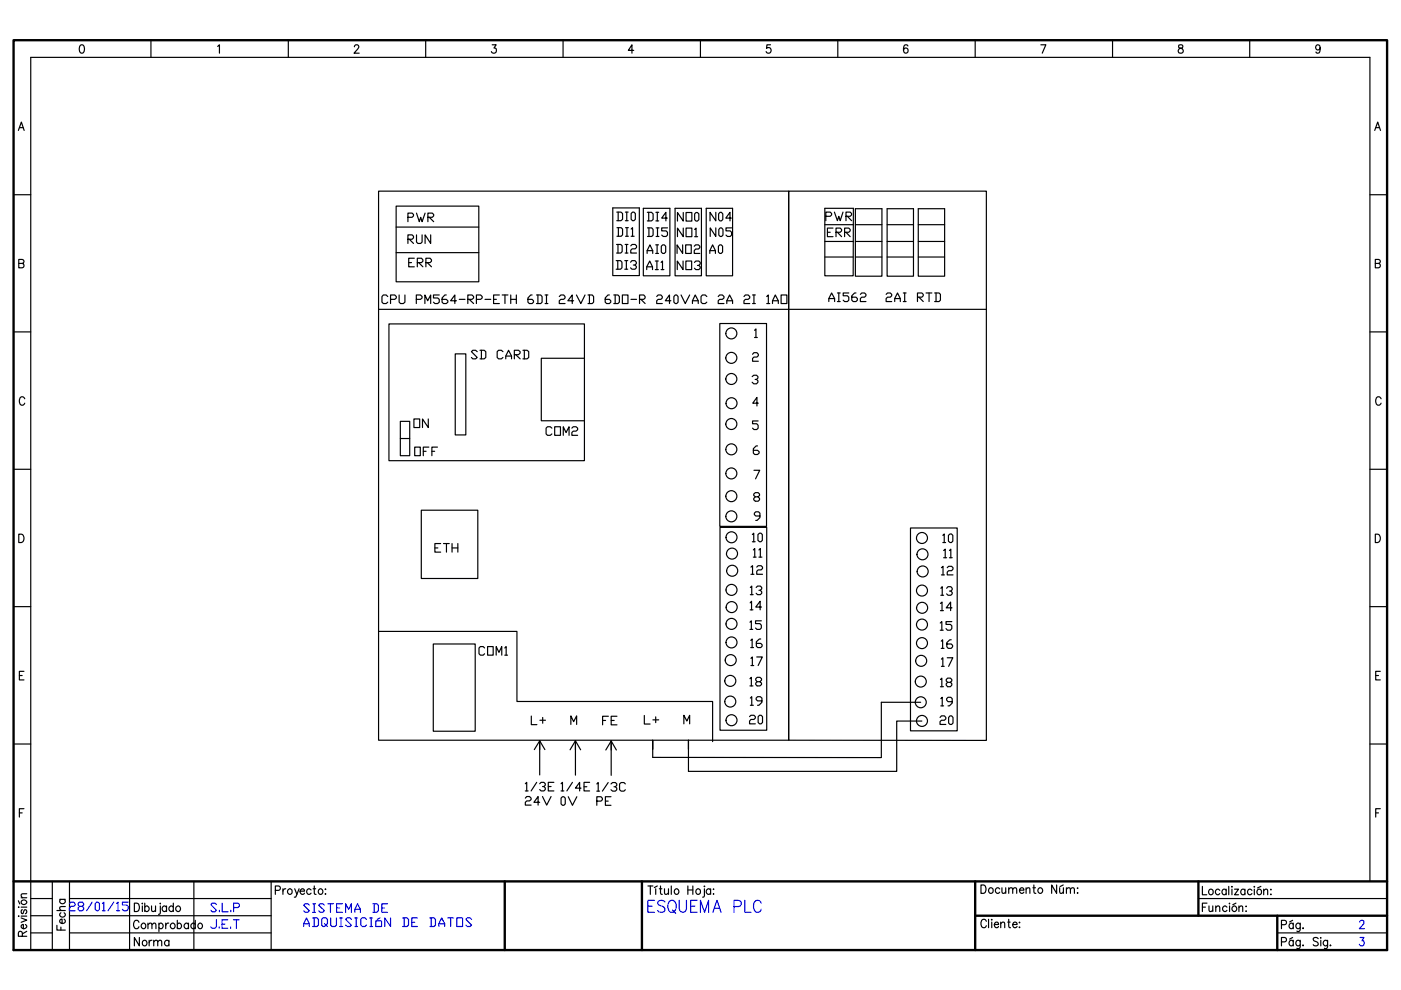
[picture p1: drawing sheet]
<svg xmlns="http://www.w3.org/2000/svg" width="297mm" height="210mm" viewBox="0 0 297 210" stroke-linecap="round" stroke-linejoin="round" font-family="sans-serif">
<!-- layer: Caddy_1 -->
<g fill="none" stroke="#00f" stroke-width=".25">
<path d="M137.4 192.1h.9M138.8 190.9h-1.4v2.5h1.4M141 191.2a.84 .84 0 0 0-.9-.3 .84 .84 0 0 0-.7 .6l.3 .4 .8 .3a.63 .63 0 0 1 .5 .7 .63 .63 0 0 1-.6 .5l-.7-.1-.3-.2M141.8 191.2a.87 .87 0 0 1 1-.3 .87 .87 0 0 1 .6 1 1.19 1.19 0 0 1-1.1 1.5 1.62 1.62 0 0 1-.5-2.2zM142.6 193l.7 .6M144 190.9v1.8a.76 .76 0 0 0 .8 .7 .76 .76 0 0 0 .7-.7v-1.8M146.4 192.1h.9M147.8 190.9h-1.4v2.5h1.4M148.5 193.4v-2.5l.9 2.5 .8-2.5v2.5M151.1 193.4l.9-2.5 .9 2.5M151.5 192.6h1M155.6 192.2h1a.66 .66 0 0 0 .6-.6 .66 .66 0 0 0-.6-.7h-1v2.5"/>
<path d="M157.9 190.9v2.5h1.3M161.4 191.5a.83 .83 0 0 0-1-.6 .83 .83 0 0 0-.6 1 1.14 1.14 0 0 0 1 1.5l.3-.1 .3-.5M288.3 195.6l.2-.4a.5 .5 0 0 1 .7 .2 .5 .5 0 0 1-.2 .7l-.8 .8h1.1M288.4 198.8h.8l-.4 .6a.55 .55 0 0 1 .4 .9 .55 .55 0 0 1-1-.1"/>
</g>
<g fill="none" stroke="#000" stroke-width=".25">
<path d="M17.1 9.6l.3-.1a1.07 1.07 0 0 1 0 1.8h-.1a1.17 1.17 0 0 1-.2-1.7zM32 8.5v3.7M46.1 9.8l.4-.3v1.8M61.1 8.5v3.7M75.1 9.9l.3-.4 .6 .2a.55 .55 0 0 1-.2 .7l-.7 .9h1.1M90.3 8.5v3.7M104.4 9.5h.8l-.5 .7a.56 .56 0 0 1 .5 .9 .56 .56 0 0 1-1-.2M119.4 8.5v3.7M134.4 10.7h-1.2l.8-1.2v1.8M148.5 8.5v3.7M163.4 9.5h-.8l-.1 .8a.57 .57 0 0 1 .9 0 .57 .57 0 0 1-.1 .8 .57 .57 0 0 1-.9-.2M177.6 8.5v3.7"/>
<path d="M192.5 9.8a.47 .47 0 0 0-.7-.2l-.2 .2a1.07 1.07 0 0 0 .4 1.5 .52 .52 0 0 0 .6-.5 .52 .52 0 0 0-.5-.6 .52 .52 0 0 0-.5 .5M206.8 8.5v3.7M220.7 9.5h1l-.7 1.8M235.9 8.5v3.7M249.9 9.6v.5l.2 .1a.57 .57 0 0 1 .8 .5 .57 .57 0 0 1-.7 .6 .52 .52 0 0 1-.4-.6 .52 .52 0 0 1 .4-.4l.5-.2 .1-.3a.57 .57 0 0 0-.9-.2zM265 8.5v3.7M279.9 10.1a.49 .49 0 0 1-.7 .4 .49 .49 0 0 1-.2-.8 .49 .49 0 0 1 .8 .1l.1 .3a.86 .86 0 0 1-.6 1.2l-.3-.3M3.9 27.7l.6-1.8 .6 1.8M4.1 27.1h.8M291.5 27.7l.6-1.8 .6 1.8M291.7 27.1h.8M2.9 41.3h3.6"/>
<path d="M4 55h.7l.3 .2 .1 .3-.4 .4a.47 .47 0 0 1 .4 .4 .47 .47 0 0 1-.4 .5h-.7zM4 55.9h.7M290.4 41.3h3.7M291.6 55h.7l.3 .2 .1 .3-.4 .4a.47 .47 0 0 1 .4 .4 .47 .47 0 0 1-.4 .5h-.7zM291.6 55.9h.7M2.9 70.4h3.6M290.4 70.4h3.7M2.9 99.5h3.6M5.2 84.6a.57 .57 0 0 0-.8-.4 1.14 1.14 0 0 0 .1 1.7 .61 .61 0 0 0 .7-.4M290.4 99.5h3.7M292.8 84.6a.57 .57 0 0 0-.8-.4 1.14 1.14 0 0 0 .1 1.7 .61 .61 0 0 0 .7-.4M4 113.3a.91 .91 0 0 1 1.1 .8 .91 .91 0 0 1-1.1 .9z"/>
<path d="M291.6 113.3a.91 .91 0 0 1 1.1 .8 .91 .91 0 0 1-1.1 .9zM2.9 128.6h3.6M290.4 128.6h3.7M2.9 157.7h3.6M4.1 143.2h.6M5.1 142.3h-1v1.9h1M290.4 157.7h3.7M291.7 143.2h.6M292.7 142.3h-1v1.9h1M4.1 172.4h.6M5.1 171.5h-1v1.7M291.7 172.4h.6"/>
<path d="M292.7 171.5h-1v1.7M2.9 186.9h3.6M3.9 194.2h.1zM3.9 192.3h.1zM3.9 191l.3 .7M4.5 194.6l1.2 .5-1.2 .5M4.5 192.3h1.2M4.5 194.2h1.2M4.5 190.3h1.2M4.6 191a.59 .59 0 0 1 .9-.2 .59 .59 0 0 1 0 1 .59 .59 0 0 1-.9-.2zM4.7 198.5v-.9l-.3-.1h-.4l-.1 1h1.8M4.7 192.9a.47 .47 0 0 0-.2 .4 .47 .47 0 0 0 .2 .4l.2-.1 .3-.7h.3a.49 .49 0 0 1-.1 .8"/>
<path d="M5.4 196a.54 .54 0 0 1 0 .9 .54 .54 0 0 1-.8-.2v-.6l.4-.1v.9M5.7 189.5l-1.1 .1-.1 .4 .3 .3M5.7 197.5l-1 .5M6.5 197.8h4.6M6.5 190.5h4.6M6.5 194.2h4.6M11.1 186.9v14.5M12.1 196.2v1h1.7M12.1 193.1h1.7M12.7 190.7h1.1M12.9 193.5a.53 .53 0 0 0 0 .8 .53 .53 0 0 0 .7 0 .53 .53 0 0 0 0-.8M12.9 190.7a.53 .53 0 0 0 0 .8 .53 .53 0 0 0 .7 0 .53 .53 0 0 0 0-.8"/>
<path d="M12.9 196.6v.6M13.6 194.9a.53 .53 0 0 1 .1 .7 .53 .53 0 0 1-.8 .1 .53 .53 0 0 1-.1-.7l.4-.1v.9M13.8 192.2l-1.1 .1v.4l.3 .4M14.7 197.8h42.8M14.7 190.5h42.8M14.7 186.9v14.5M14.7 194.2h42.8M27.5 186.9v14.5M28.5 191.5a.9 .9 0 0 1 1.1 .9 .9 .9 0 0 1-1.1 .9zM29.5 195.6a.59 .59 0 0 0-.8-.5 .59 .59 0 0 0-.4 .7v.4a.59 .59 0 0 0 .5 .7 .59 .59 0 0 0 .7-.4M29.5 198.8v1.7l-1-1.7v1.7M30 196a.51 .51 0 0 1 .8-.1 .51 .51 0 0 1 0 .8 .51 .51 0 0 1-.8 0z"/>
<path d="M30.1 191.6h.1zM30.2 192.1v1.2M30.2 199.6a.53 .53 0 0 1 .8 0 .53 .53 0 0 1 0 .7 .53 .53 0 0 1-.8 0zM30.7 192.3a.53 .53 0 0 1 .8 0 .53 .53 0 0 1 0 .8 .53 .53 0 0 1-.8-.1M30.7 191.5v1.8M31.4 196.1l.3-.4 .5 .1v1.1M31.4 195.7v1.2M31.6 199.4v1.1M32.1 192.1v.9a.38 .38 0 0 0 .7 .2l.2-.2M32.2 199.4a.5 .5 0 0 0-.6 .5M32.2 196.1l.4-.4h.3l.2 .4v.8M32.6 199.7l.4-.3h.4v1.1"/>
<path d="M32.6 199.4v1.1M33 192.1v1.2M33.4 199.7l.4-.3h.4l.1 1.1M33.7 196a.56 .56 0 0 1 .9 .2 .56 .56 0 0 1-.6 .7l-.3-.2M33.7 195.7v1.8M33.9 191.6h.1zM34 192.1v1.5l-.1 .2-.3 .1M35.1 195.7v1.2M35.3 192.3a.53 .53 0 0 0-.8 0 .53 .53 0 0 0 0 .8 .53 .53 0 0 0 .8-.1M35.3 192.1v1.2M35.8 195.7a.58 .58 0 0 0-.7 .5M35.8 199.6a.53 .53 0 0 0-.8 0 .53 .53 0 0 0 0 .7 .53 .53 0 0 0 .8 0"/>
<path d="M35.8 199.4v1.1M36.7 192.3a.53 .53 0 0 0-.7 0 .53 .53 0 0 0 0 .8 .53 .53 0 0 0 .7-.1M36.7 191.5v1.8M37.6 196a.56 .56 0 0 1 .9 .2 .56 .56 0 0 1-.6 .7l-.3-.2M37.6 195.1v1.8M40 196a.53 .53 0 0 0-.8-.1 .53 .53 0 0 0 0 .8 .53 .53 0 0 0 .8 0M40 195.7v1.2M41.1 186.9v14.5M41.4 196a.53 .53 0 0 0-.8-.1 .53 .53 0 0 0 0 .8 .53 .53 0 0 0 .8 0M41.4 195.1v1.8M42 196a.51 .51 0 0 1 .8-.1 .51 .51 0 0 1 0 .8 .51 .51 0 0 1-.8 0zM57.5 186.9v14.5"/>
<path d="M58.4 188.8h.7a.47 .47 0 0 0 .4-.5 .47 .47 0 0 0-.4-.5h-.7v1.8M60 188.4v1.2M60.6 188.4l-.4 .2-.2 .3M61 188.7a.51 .51 0 0 1 .8 0 .51 .51 0 0 1 0 .7 .51 .51 0 0 1-.8 0zM62.5 188.4l.4 1.2M63.4 188.4l-.7 1.7-.3 .1M63.6 188.9h1a.47 .47 0 0 0-.5-.5 .47 .47 0 0 0-.5 .5l.1 .5a.47 .47 0 0 0 .4 .2 .47 .47 0 0 0 .5-.2M66 188.7a.53 .53 0 0 0-.8-.1 .53 .53 0 0 0 0 .8 .53 .53 0 0 0 .8 0M66.4 188.4h.5M66.6 187.8l.1 1.7 .3 .1M67.6 188.7a.51 .51 0 0 1 .7 0 .51 .51 0 0 1 0 .7 .51 .51 0 0 1-.7 0zM68.9 189.5h.2z"/>
<path d="M69 188.4v.2zM137.4 187.8h1M137.9 187.8v1.8M139 188.4v1.2M139.4 187.8l-.7 .4M139.8 188.4h.5M140 187.8v1.5l.1 .2 .3 .1M140.9 188.4l.1 1.1 .3 .1 .4-.3M141.7 188.4v1.2M142.3 187.8v1.8M143 188.7a.51 .51 0 0 1 .8 0 .51 .51 0 0 1 0 .7 .51 .51 0 0 1-.8 0zM145.8 187.8v1.8"/>
<path d="M145.8 188.7h1.1M146.9 187.8v1.8M147.6 188.7a.51 .51 0 0 1 .8 0 .51 .51 0 0 1 0 .7 .51 .51 0 0 1-.8 0zM149.3 187.9h.1zM149.4 188.4v1.5l-.1 .2-.3 .1M150.7 188.7a.53 .53 0 0 0-.8-.1 .53 .53 0 0 0 0 .8 .53 .53 0 0 0 .8 0M150.7 188.4v1.2M151.2 189.5h.1zM151.3 188.4v.2zM208 187.6a.91 .91 0 0 1 1.1 .9 .91 .91 0 0 1-1.1 .9zM209.1 195.3a.59 .59 0 0 0-.7-.4 .59 .59 0 0 0-.4 .7v.4a.59 .59 0 0 0 .4 .7 .59 .59 0 0 0 .7-.4M209.6 194.9v1.8"/>
<path d="M209.8 188.3a.55 .55 0 0 1 .8 .5 .55 .55 0 0 1-.8 .5l-.2-.4zM210.2 195h.2zM210.3 195.5v1.2M210.8 196h.9l-.1-.3a.51 .51 0 0 0-.7 .1 .51 .51 0 0 0 .1 .7 .51 .51 0 0 0 .7-.1M212 188.5a.53 .53 0 0 0-.8-.1 .53 .53 0 0 0 0 .8 .53 .53 0 0 0 .8 0M212.2 195.8l.4-.3 .3 .1 .1 1.1M212.2 195.5v1.2M212.4 188.2l.1 1.1 .4 .1 .3-.3M213.2 188.2v1.2M213.7 195.5h.5M213.9 188.6l.3-.4 .4 .1 .1 1.1M213.9 194.9v1.5l.1 .2 .2 .1"/>
<path d="M213.9 188.2v1.2M214.7 188.6l.4-.4 .4 .1 .1 1.1M214.7 196h.9a.47 .47 0 0 0-.4-.5 .47 .47 0 0 0-.5 .5v.2a.49 .49 0 0 0 .4 .5 .49 .49 0 0 0 .5-.3M216.1 196.6h.1zM216.1 195.6h.1zM216.2 188.7h.9a.47 .47 0 0 0-.5-.5 .47 .47 0 0 0-.4 .5v.2a.49 .49 0 0 0 .3 .5 .49 .49 0 0 0 .6-.2M217.6 188.6l.3-.4 .4 .1 .1 1.1M217.6 188.2v1.2M219 188.2h.5M219.2 187.6v1.5l.1 .2 .3 .1M220.1 188.5a.53 .53 0 0 1 .8-.1 .53 .53 0 0 1 0 .8 .53 .53 0 0 1-.8 0zM224 187.6v1.8l-1-1.8v1.8"/>
<path d="M224.7 188.2v1.1l.4 .1 .4-.3M225.4 187.6l-.7 .4M225.5 188.2v1.2M226.1 188.6l.4-.4 .4 .1v1.1M226.1 188.2v1.2M226.9 188.6l.4-.4 .4 .1 .1 1.1M228.4 189.3h.2zM228.4 188.3h.2zM254.1 190.5h40M254.9 187.9v1.8h1M254.9 192.3h.7M255.9 191.5h-1v1.8"/>
<path d="M256.3 192.1l.1 1.1 .4 .1 .3-.3M256.5 188.6a.55 .55 0 0 1 .7 .5 .55 .55 0 0 1-.7 .5l-.3-.4zM257.1 192.1v1.2M257.8 192.4l.3-.3 .4 .1 .1 1.1M257.8 192.1v1.2M258.6 188.8a.53 .53 0 0 0-.8-.1 .53 .53 0 0 0 0 .8 .53 .53 0 0 0 .8 0M260 188.8a.56 .56 0 0 0-1 .2 .56 .56 0 0 0 .7 .7l.3-.2M260 188.5v1.2M260.1 192.3a.53 .53 0 0 0-.7 0 .53 .53 0 0 0 0 .8 .53 .53 0 0 0 .7-.1M260.5 187.9v1.8M260.6 191.6h.1zM260.7 192.1v1.2"/>
<path d="M261.1 188h.2zM261.2 188.5v1.2M261.7 188.5h.9l-.9 1.2h.9M262 191.5l-.6 .3M262.7 192.4l.4-.3 .3 .1 .1 1.1M262.7 192.1v1.2M263.9 188.8a.56 .56 0 0 0-.9 .2 .56 .56 0 0 0 .7 .7l.2-.2M263.9 188.5v1.2M264.1 193.2h.1zM264.2 192.1v.1zM265.4 188.8a.53 .53 0 0 0-.7-.1 .53 .53 0 0 0 0 .8 .53 .53 0 0 0 .7 0M265.9 188h.1z"/>
<path d="M265.9 188.5v1.2M266.7 188.6a.55 .55 0 0 1 .8 .5 .55 .55 0 0 1-.8 .5l-.2-.4zM267.3 187.9l-.7 .4M267.9 188.9l.4-.4 .4 .1 .1 1.1M267.9 188.5v1.2M269.4 189.6h.1zM269.4 188.6h.1zM270.8 197.8h23.3M271.7 196.1h.7a.47 .47 0 0 0 .4-.5 .47 .47 0 0 0-.4-.5h-.7v1.8M271.7 199.7h.7a.47 .47 0 0 0 .4-.5 .47 .47 0 0 0-.4-.4h-.7v1.7M274.1 195.1l-.7 .4M274.1 198.8l-.7 .3"/>
<path d="M274.2 196a.56 .56 0 0 0-.9 .2 .56 .56 0 0 0 .6 .7l.3-.2M274.2 199.6a.56 .56 0 0 0-.9 .2 .56 .56 0 0 0 .6 .7l.3-.2M274.2 195.7v1.2M274.2 199.4v1.1M275.7 196a.53 .53 0 0 0-.8-.1 .53 .53 0 0 0 0 .8 .53 .53 0 0 0 .8 0M275.7 195.7l-.1 1.6-.2 .2-.4-.1M275.7 199.6a.53 .53 0 0 0-.8 0 .53 .53 0 0 0 0 .7 .53 .53 0 0 0 .8 0M275.7 199.4l-.1 1.6-.2 .1h-.4M276.2 196.8h.2zM279.5 199a.58 .58 0 0 0-.6-.3 .58 .58 0 0 0-.5 .5l.2 .2 .7 .4a.42 .42 0 0 1 .2 .4 .42 .42 0 0 1-.4 .3h-.5l-.2-.2M280 198.9h.1zM280 199.4v1.1"/>
<path d="M281.5 199.6a.53 .53 0 0 0-.8 0 .53 .53 0 0 0 0 .7 .53 .53 0 0 0 .8 0M281.5 199.4l-.1 1.6-.2 .1h-.4M290.4 186.9v-174.7h-283.9v189.2M276.3 200.4v.1zM282.1 200.4v.1z"/>
<circle cx="36.6" cy="196.4" r=".56"/>
<circle cx="37.7" cy="192.7" r=".55"/>
<circle cx="261.7" cy="192.7" r=".56"/>
</g>
<path d="M2.9 8.5h291.2v192.9h-291.2zM2.9 186.9h291.2M107 186.9v14.5M136.1 186.9v14.5M206.8 186.9v14.5M206.8 194.2h87.3M254.1 186.9v7.3M270.8 194.2v7.2" fill="none" stroke="#000" stroke-width=".5"/>
<!-- layer: 0 -->
<g fill="none" stroke="#00f" stroke-width=".25">
<path d="M14.7 191.6l.3-.3h.6l.3 .3v.3l-.3 .3h-.6l-.3 .3v.6h1.2M16.8 192.2l-.2 .3v.3l.2 .3h.6l.3-.3v-.3l-.3-.3h-.6l-.2-.3v-.3l.2-.3h.6l.3 .3v.3l-.3 .3M19.6 191.3l-1.2 1.8M20.2 191.6l.3-.3h.3l.3 .3v1.2l-.3 .3h-.3l-.3-.3zM21.7 191.6l.3-.3v1.8M21.7 193.1h.6M24.1 191.3l-1.2 1.8M24.7 191.6l.3-.3v1.8M24.7 193.1h.7M27.2 191.3h-1.2v.6h.8l.4 .3v.6l-.4 .3h-.6l-.2-.3M45.9 191.8l-.3-.3h-.6l-.3 .3 1.2 1.2-.3 .3h-.6l-.3-.3M45.9 195v1.5l-.3 .3h-.6l-.3-.3"/>
<path d="M46.5 196.5v.3M46.5 193v.3M47.1 195.9h.6M47.1 191.5v1.8h1.2M48.3 195h-1.2v1.8h1.2M48.9 196.5v.3M48.9 193v.3M49.5 195h1.2M49.5 192.4h1l.3-.3v-.3l-.3-.3h-1v1.8M50.1 195v1.8M64.4 196.4v-.6l.6-1.2 .6 1.2v.6M64.4 195.8h1.2"/>
<path d="M65.6 191.9l-.3-.3h-.6l-.3 .3 1.2 1.2-.3 .3h-.6l-.3-.3M66.3 194.6h.9l.3 .3v1.2l-.3 .3h-.9M66.3 193.4h.6M66.3 191.6h.6M66.6 191.6v1.8M66.6 194.6v1.8M68.2 194.9l.3-.3h.6l.3 .3v.9l-.6 .6h-.3l-.3-.3zM68.8 191.9l-.3-.3h-.6l-.3 .3 1.2 1.2-.3 .3h-.6l-.3-.3M68.8 195.8l.6 .6M69.5 191.6h1.2M70.1 191.6v1.8M70.1 194.6v1.5l.3 .3h.6l.3-.3v-1.5"/>
<path d="M71.4 192.5h.6M72 196.4h.6M72 194.6h.6M72.3 194.6v1.8M72.6 191.6h-1.2v1.8h1.2M73.3 193.4v-1.8l.6 1.2 .6-1.2v1.8M74.5 194.9l-.3-.3h-.6l-.3 .3 1.2 1.2-.3 .3h-.6l-.3-.3M75.2 193.4v-.6l.6-1.2 .6 1.2v.6M75.2 192.8h1.2M75.2 196.4h.6M75.2 194.6h.6M75.5 194.6v1.8"/>
<path d="M77.7 194.9l-.3-.3h-.6l-.3 .3v1.2l.3 .3h.6l.3-.3M78.4 196.4h.6M78.4 194.6h.6M78.7 194.6v1.8M79 191.6h.9l.3 .3v1.2l-.3 .3h-.9M79.3 191.6v1.8M79.7 195.3h1.2v1.1h-1.2zM80.6 194.6l-.6 .3M80.9 192.5h.6M82.2 191.6h-1.3v1.8h1.3M82.8 194.6v1.8l-1.2-1.8v1.8M85.4 194.6h.9l.3 .3v1.2l-.3 .3h-.9"/>
<path d="M85.7 194.6v1.8M87.3 195.6h.6M88.5 194.6h-1.2v1.8h1.2M91.1 194.6h.9l.3 .3v1.2l-.3 .3h-.9M91.4 194.6v1.8M93 196.4v-.6l.6-1.2 .7 1.2v.6M93 195.8h1.3M95 194.6h1.2M95.5 194.6v1.8M96.9 194.6h1.2v1.8h-1.2zM100 194.9l-.3-.3h-.6l-.3 .3 1.2 1.2-.3 .3h-.6l-.3-.3"/>
</g>
<g fill="none" stroke="#000" stroke-width=".25">
<path d="M80.3 40.5h86.9v116.4h-86.9zM84 43.7h17.5v16h-17.5zM84 48.1h17.5M84 53.6h17.5M86.5 46.1h.9l.3-.3v-.3l-.3-.3h-.9v1.8M86.5 50.7h.9l.3-.3v-.3l-.3-.3h-.9v1.8M86.7 55.7h.5M86.8 50.7l.9 .9M87.8 54.8h-1.1v1.8h1.1M88.3 45.2l.6 1.8 .3-.9 .3 .9 .6-1.8M88.3 49.8v1.5l.3 .3h.6l.3-.3v-1.5M88.5 55.7h.9l.3-.3v-.3l-.3-.3h-.9v1.8"/>
<path d="M88.8 55.7l.9 .9M90.3 55.7h.9l.3-.3v-.3l-.3-.3h-.9v1.8M90.6 55.7l.9 .9M90.7 46.1h1l.2-.3v-.3l-.2-.3h-1v1.8M91 46.1l.9 .9M91.3 49.8v1.8l-1.2-1.8v1.8M129.9 44.1h5.7v14.3h-5.7zM130.6 55.3h1l.3 .3v1.2l-.3 .3h-1M130.7 51.8h.9l.3 .3v1.3l-.3 .3h-.9M130.8 45h.9l.3 .3v1.2l-.3 .3h-.9M130.8 48.3h.9l.3 .3v1.2l-.3 .3h-.9M131 55.3v1.8"/>
<path d="M131 51.8v1.9M131.1 45v1.8M131.1 48.3v1.8M132.5 57.1h.6M132.5 55.3h.6M132.5 53.7h.6M132.5 51.8h.6M132.6 46.8h.6M132.6 45h.6M132.6 50.1h.6M132.6 48.3h.6M132.8 55.3v1.8"/>
<path d="M132.8 51.8v1.9M132.9 45v1.8M132.9 48.3v1.8M133.7 55.6l.3-.3h.6l.3 .3v.3l-.3 .3M133.7 52.1l.3-.3h.7l.3 .3v.4l-.3 .3h-.7l-.3 .3v.6h1.3M133.8 45.3l.3-.3h.3l.3 .3v1.2l-.3 .3h-.3l-.3-.3zM133.8 48.6l.3-.3v1.8M133.8 50.1h.7M134.3 56.2h.3l.3 .3v.3l-.3 .3h-.6l-.3-.3M136.4 44.2h5.6v14.3h-5.6zM137.1 57.2v-.6l.7-1.3 .5 1.3v.6M137.1 56.6h1.2"/>
<path d="M137.2 53.7v-.6l.6-1.2 .6 1.2v.6M137.2 53.1h1.2M137.2 45h.9l.4 .4v1.1l-.4 .3h-.9M137.3 48.3h.9l.3 .4v1.1l-.3 .3h-.9M137.5 45v1.8M137.6 48.3v1.8M138.9 57.2h.7M138.9 55.3h.7M139 53.7h.6M139 51.9h.6M139.1 46.8h.6M139.1 45h.6"/>
<path d="M139.1 50.1h.6M139.1 48.3h.6M139.3 55.3v1.9M139.3 51.9v1.8M139.4 45v1.8M139.4 48.3v1.8M140.2 55.6l.3-.3v1.9M140.2 57.2h.6M140.2 52.2l.3-.3h.3l.3 .3v1.2l-.3 .3h-.3l-.3-.3zM141.5 46.2h-1.2l.9-1.2v1.8M141.5 48.3h-1.2v.7h.9l.3 .2v.6l-.3 .3h-.6l-.3-.3M143.1 44.2h5.6v14.3h-5.6z"/>
<path d="M144.7 51.9v1.8l-1.1-1.8v1.8M144.8 55.3v1.9l-1.2-1.9v1.9M144.9 45.1v1.8l-1.3-1.8v1.8M144.9 48.4v1.8l-1.3-1.8v1.8M145.4 51.9h1.2v1.8h-1.2zM145.4 55.3h1.2v1.9h-1.2zM145.5 45.1h1.2v1.8h-1.2zM145.5 48.4h1.2v1.8h-1.2zM147.2 52.2l.3-.3h.6l.3 .3v.3l-.3 .3h-.6l-.3 .3v.6h1.2M147.2 55.6l.3-.3h.7l.3 .3v.3l-.3 .4M147.3 48.7l.3-.3v1.8M147.3 50.2h.6"/>
<path d="M147.6 45.1h.3l.3 .3v1.2l-.3 .3h-.3l-.3-.3v-1.2zM147.9 56.3h.3l.3 .3v.3l-.3 .3h-.7l-.3-.3M149.7 44.2h5.6v14.3h-5.6zM150.5 53.7v-.6l.6-1.2 .6 1.2v.6M150.5 53.1h1.2M151.8 45v1.8l-1.3-1.8v1.8M151.8 48.3v1.8l-1.2-1.8v1.8M152.3 52.2l.3-.3h.3l.3 .3v1.2l-.3 .3h-.3l-.3-.3zM152.7 45h.3l.2 .4v1.1l-.2 .3h-.3l-.3-.3v-1.1zM152.7 48.3h.3l.3 .4v1.1l-.3 .3h-.3l-.3-.3v-1.1zM155.1 46.2h-1.2l.9-1.2v1.8M155.1 48.3h-1.2v.7h.9l.3 .2v.6l-.3 .3h-.6l-.3-.3"/>
<path d="M167.2 40.5h41.9v116.5l-41.9-.1zM174.9 44.2h6v14.3h-6zM174.9 47.6h6M174.9 51.2h6M174.9 54.5h6M175.1 45.9h.9l.3-.3v-.3l-.3-.3h-.9v1.8M175.4 49.2h.6M176.6 48.4h-1.2v1.8h1.2M176.9 45l.6 1.8 .3-.9 .3 .9 .6-1.8M177.2 49.2h.9l.3-.2v-.3l-.3-.3h-.9v1.8M177.5 49.2l.9 1M179.1 49.2h.9l.3-.2v-.3l-.3-.3h-.9v1.8"/>
<path d="M179.4 45.9h.9l.3-.3v-.3l-.3-.3h-.9v1.8M179.4 49.2l.9 1M179.7 45.9l.9 .9M181.4 44.3h5.6v14.3h-5.6zM181.4 47.6h5.6M181.4 51.2h5.6M181.4 54.5h5.6M188.1 44.3h5.6v14.3h-5.6zM188.1 47.6h5.6M188.1 51.2h5.6M188.1 54.5h5.6M194.7 44.3h5.6v14.3h-5.6z"/>
<path d="M194.7 47.6h5.6M194.7 51.2h5.6M194.7 54.5h5.6M80.3 65.6h128.8M82.2 62.9l-.3-.4h-.6l-.3 .4v1.2l.3 .3h.6l.3-.3M82.5 68.7h41.4v29h-41.4zM82.8 63.5h.9l.3-.3v-.3l-.3-.4h-.9v1.9M84.6 62.5v1.6l.3 .3h.6l.4-.3v-1.6M88.3 63.5h.9l.3-.3v-.3l-.3-.4h-.9v1.9M90.1 64.4v-1.9l.6 1.3 .6-1.3v1.9M93.1 62.5h-1.2v.7h.9l.3 .3v.6l-.3 .3h-.6l-.3-.3M94.6 62.5h-.3l-.6 .7v.9l.3 .3h.6l.4-.3v-.3l-.4-.3h-.9"/>
<path d="M96.5 75h2.3v17.2h-2.3zM96.8 63.8h-1.3l.9-1.3v1.9M97.4 63.5h1.2M99.2 63.5h.9l.3-.3v-.3l-.3-.4h-.9v1.9M99.5 63.5l.9 .9M101 63.5h.9l.3-.3v-.3l-.3-.4h-.9v1.9M101.2 74.6l-.4-.3h-.6l-.3 .3 1.3 1.2-.4 .3h-.6l-.3-.3M101.8 74.3h.9l.3 .3v1.2l-.3 .3h-.9M102.1 74.3v1.8M102.8 63.5h1.3M104.6 63.5h.6M105.9 62.5h-1.3v1.9h1.3"/>
<path d="M106.5 62.5h1.2M106.6 74.6l-.3-.3h-.6l-.3 .3v1.2l.3 .3h.6l.3-.3M107.1 62.5v1.9M107.2 76.1v-.6l.6-1.2 .7 1.2v.6M107.2 75.5h1.3M108.3 63.5h1.2M108.3 62.5v1.9M109.1 75.2h.8l.4-.3v-.3l-.4-.3h-.8v1.8M109.3 75.2l1 .9M109.5 62.5v1.9M110.9 74.3h.9l.3 .3v1.2l-.3 .3h-.9M111.2 74.3v1.8"/>
<path d="M112.8 62.5h-.3l-.6 .7v.9l.3 .3h.6l.3-.3v-.3l-.3-.3h-.9M113.7 62.5h.9l.3 .4v1.2l-.3 .3h-.9M114 62.5v1.9M115.6 62.5h.6M115.6 64.4h.6M115.9 62.5v1.9M118.6 62.9l.3-.4h.6l.3 .4v.3l-.3 .3h-.6l-.3 .3v.6h1.2M121.6 63.8h-1.2l.9-1.3v1.9M122.2 62.5l.9 1.9 .9-1.9M123.9 76h-9.1v13.2h9.1M124.7 62.5h.9l.3 .4v1.2l-.3 .3h-.9M125 62.5v1.9"/>
<path d="M129.2 62.5h-.3l-.6 .7v.9l.3 .3h.6l.3-.3v-.3l-.3-.3h-.9M130.1 62.5h.9l.3 .4v1.2l-.3 .3h-.9M130.4 62.5v1.9M132 62.5h1.1v1.9h-1.1zM133.8 63.5h1.2M135.6 63.5h.9l.3-.3v-.3l-.3-.4h-.9v1.9M135.9 63.5l.9 .9M139.2 62.9l.3-.4h.6l.3 .4v.3l-.3 .3h-.6l-.3 .3v.6h1.2M142.2 63.8h-1.1l.8-1.3v1.9M143.2 62.5h.3l.3 .4v1.2l-.3 .3h-.3l-.3-.3v-1.2zM144.4 62.5l.9 1.9 .9-1.9M146.8 64.4v-.6l.6-1.3 .6 1.3v.6"/>
<path d="M146.8 63.8h1.2M149.9 62.9l-.4-.4h-.6l-.3 .4v1.2l.3 .3h.6l.4-.3M152.3 62.9l.3-.4h.6l.3 .4v.3l-.3 .3h-.6l-.3 .3v.6h1.2M152.6 68.6h9.9v43h-9.9zM153.9 75.9a1.17 1.17 0 0 1 1.7-1 1.17 1.17 0 0 1 .2 1.9 1.17 1.17 0 0 1-1.9-.5v-.4M153.9 70.7a1.17 1.17 0 0 1 1.7-1 1.17 1.17 0 0 1 .2 1.9 1.17 1.17 0 0 1-1.9-.5v-.4M154.1 64.4v-.6l.6-1.3 .6 1.3v.6M154.1 63.8h1.2M157.7 62.9l.3-.4h.6l.4 .4v.3l-.4 .3h-.6l-.3 .3v.6h1.3M159.5 79.9l.3-.3h.6l.3 .3v.3l-.3 .2M159.6 75.1l.3-.3h.6l.3 .3v.3l-.3 .3h-.6l-.3 .3v.6h1.2M159.6 62.5h.5"/>
<path d="M159.6 64.4h.5M159.9 62.5v1.9M160 70l.3-.3v1.9M160 71.6h.6M162.6 62.9l.3-.4v1.9M162.6 64.4h.6M163.8 64.4v-.6l.6-1.3 .6 1.3v.6M163.8 63.8h1.2M165.6 62.5h1.2v1.9h-1.2zM175.7 63.9v-.6l.6-1.2 .7 1.2v.6M175.7 63.3h1.3M177.5 63.9h.6"/>
<path d="M177.5 62.1h.6M177.8 62.1v1.8M180 62.1h-1.2v.6h.9l.3 .3v.6l-.3 .3h-.6l-.3-.3M181.5 62.1h-.3l-.6 .6v.9l.3 .3h.6l.3-.3v-.3l-.3-.3h-.9M182.4 62.4l.3-.3h.6l.3 .3v.3l-.3 .3h-.6l-.3 .3v.6h1.2M187.9 62.4l.3-.3h.6l.3 .3v.3l-.3 .3h-.6l-.3 .3v.6h1.2M189.7 63.9v-.6l.6-1.2 .6 1.2v.6M189.7 63.3h1.2M191.5 63.9h.6M191.5 62.1h.6M191.8 62.1v1.8M194.5 63h1l.2-.3v-.3l-.2-.3h-1v1.8"/>
<path d="M194.8 63l.9 .9M196.3 62.1h1.3M197 62.1v1.8M198.2 62.1h.9l.3 .3v1.2l-.3 .3h-.9M198.5 62.1v1.8M84.9 89.3h2v7.3h-2zM84.9 93h2M87.8 88.8h1.2v1.8h-1.2zM87.9 94.8h1.2v1.8h-1.2zM89.7 95.7h.6M90.8 88.8v1.8l-1.2-1.8v1.8M90.9 94.8h-1.2v1.8"/>
<path d="M91.6 95.7h.6M92.8 94.8h-1.2v1.8M117 90.8l-.3-.3h-.6l-.3 .3v1.2l.3 .3h.6l.3-.3M117.6 90.5h1.2v1.8h-1.2zM119.4 92.3v-1.8l.6 1.2 .6-1.2v1.8M121.2 90.8l.3-.3h.6l.4 .3v.3l-.4 .3h-.6l-.3 .3v.6h1.3M153.9 80.4a1.17 1.17 0 0 1 1.7-1.1 1.17 1.17 0 0 1 .2 2 1.17 1.17 0 0 1-1.9-.6v-.3M153.9 95.3a1.17 1.17 0 0 1 1.7-1 1.17 1.17 0 0 1 .2 1.9 1.17 1.17 0 0 1-1.9-.5v-.4M153.9 89.9a1.17 1.17 0 0 1 1.7-1 1.17 1.17 0 0 1 .2 1.9 1.17 1.17 0 0 1-1.9-.5v-.4M153.9 85.5a1.17 1.17 0 0 1 1.7-1 1.17 1.17 0 0 1 .3 1.9 1.17 1.17 0 0 1-1.9-.5l-.1-.4M159.9 99.7h1.2l-.9 1.8M160.1 80.4h.3l.3 .3v.3l-.3 .4h-.6l-.3-.4"/>
<path d="M160.6 94.5h-.3l-.6 .6v1l.3 .3h.6l.4-.3v-.3l-.4-.3h-.9M160.7 89.3h-1.1v.5h.8l.3 .4v.6l-.3 .3h-.5l-.3-.3M160.8 85.5h-1.2l.9-1.2v1.8M89.3 108.2h12v14.5h-12zM92.2 116.2h.6M93.4 115.2h-1.2v1.9h1.2M94 115.2h1.2M94.7 115.2v1.9M95.8 116.2h1.3M95.8 115.2v1.9M97.1 115.2v1.9M152.7 111.8h9.9v43h-9.9z"/>
<path d="M153.9 105.2a1.17 1.17 0 0 1 1.7-1 1.17 1.17 0 0 1 .2 1.9 1.17 1.17 0 0 1-1.9-.5v-.4M153.9 100.4a1.17 1.17 0 0 1 1.7-1 1.17 1.17 0 0 1 .2 1.9 1.17 1.17 0 0 1-1.9-.5v-.4M153.9 109.5a1.17 1.17 0 0 1 1.7-1 1.17 1.17 0 0 1 .2 1.9 1.17 1.17 0 0 1-1.9-.5v-.4M154 117.4a1.18 1.18 0 0 1 1.7-1 1.18 1.18 0 0 1 .3 2 1.18 1.18 0 0 1-1.9-.6l-.1-.4M159.5 113.3l.3-.3v1.9M159.5 114.9h.6M159.7 116.6l.3-.3v1.8M159.7 118.1h.6M160.1 105.3l-.3 .4v.3l.3 .3h.6l.3-.3v-.3l-.3-.4h-.6l-.3-.3v-.3l.3-.2h.6l.3 .2v.3l-.3 .3M160.7 113.3l.3-.3h.3l.3 .3v1.3l-.3 .3h-.3l-.3-.3zM160.9 116.6l.3-.3v1.8M160.9 118.1h.6"/>
<path d="M161.1 109.4h-.9l-.3-.3v-.3l.3-.3h.6l.3 .3v.9l-.6 .6h-.3M193 111.9h9.9v43.1h-9.9zM194.3 114.1a1.17 1.17 0 0 1 1.7-1.1 1.17 1.17 0 0 1 .3 2 1.17 1.17 0 0 1-1.9-.5l-.1-.4M194.4 117.5a1.17 1.17 0 0 1 1.7-1 1.17 1.17 0 0 1 .2 2 1.17 1.17 0 0 1-1.8-.6l-.1-.4M199.9 113.5l.3-.3v1.8M199.9 115h.6M200.1 116.7l.3-.3v1.9M200.1 118.3h.6M201.1 113.5l.3-.3h.3l.3 .3v1.2l-.3 .3h-.3l-.3-.3zM201.3 116.7l.3-.3v1.9M201.3 118.3h.6M80.3 133.9h29.3v14.8h41.5v8.5"/>
<path d="M91.9 136.5h8.9v18.5h-8.9zM102.7 137.4l-.3-.3h-.5l-.3 .3v1.2l.3 .3h.5l.3-.3M103.4 137.1h1.2v1.8h-1.2zM105.2 138.9v-1.8l.6 1.2 .6-1.2v1.8M107 137.4l.3-.3v1.8M107 138.9h.6M154 128.7a1.18 1.18 0 0 1 1.7-.9 1.18 1.18 0 0 1 .2 1.9 1.18 1.18 0 0 1-1.9-.6l-.1-.4M154.1 121a1.18 1.18 0 0 1 1.7-1 1.18 1.18 0 0 1 .2 2 1.18 1.18 0 0 1-1.9-.6v-.4M159 131.9l.3-.3v1.8M159 133.4h.6M159 127.8l.3-.3v1.8M159 129.3h.6"/>
<path d="M159.1 124.6l.3-.3v1.8M159.1 126.1h.6M159.2 135.8l.3-.3v1.8M159.2 137.3h.6M159.2 120.2l.4-.3v1.9M159.2 139.6l.3-.3v1.8M159.2 121.8h.7M160.3 124.6l.3-.3h.6l.3 .3v.3l-.3 .3M160.4 120.2l.3-.3h.7l.3 .3v.3l-.3 .3h-.7l-.3 .3v.7h1.3M160.4 139.3h1.2l-.9 1.8M160.9 125.2h.3l.3 .3v.3l-.3 .3h-.6l-.3-.3M161.3 135.5h-.3l-.6 .6v.9l.3 .3h.6l.3-.3v-.3l-.3-.3h-.9"/>
<path d="M161.4 131.6h-1.2v.6h.9l.3 .4v.6l-.3 .2h-.6l-.3-.2M161.5 128.7h-1.3l1-1.2v1.8M194.3 125.2a1.17 1.17 0 0 1 1.7-1 1.17 1.17 0 0 1 .3 1.9 1.17 1.17 0 0 1-1.9-.5l-.1-.4M194.3 132.4a1.17 1.17 0 0 1 1.7-1 1.17 1.17 0 0 1 .3 1.9 1.17 1.17 0 0 1-1.9-.5l-.1-.4M194.3 128.9a1.18 1.18 0 0 1 1.8-1 1.18 1.18 0 0 1 .2 1.9 1.18 1.18 0 0 1-1.9-.6l-.1-.3M194.5 121.2a1.17 1.17 0 0 1 1.7-1 1.17 1.17 0 0 1 .2 1.9 1.17 1.17 0 0 1-1.9-.6l-.1-.3M199.3 132.1l.4-.3v1.8M199.3 133.6h.7M199.4 127.9l.3-.3v1.9M199.4 129.5h.6M199.5 124.7l.3-.3v1.8M199.5 126.2h.6"/>
<path d="M199.6 135.9l.3-.2v1.8M199.6 137.5h.6M199.6 120.4l.3-.3v1.8M199.6 139.8l.3-.3v1.8M199.6 121.9h.6M200.7 124.7l.3-.3h.6l.3 .3v.3l-.3 .3M200.8 120.4l.3-.3h.7l.3 .3v.3l-.3 .3h-.7l-.3 .3v.6h1.3M200.8 139.5h1.2l-.9 1.8M201.3 125.3h.3l.3 .3v.3l-.3 .3h-.6l-.3-.3M201.7 135.7h-.3l-.7 .5v.9l.3 .4h.7l.3-.4v-.3l-.3-.3h-1M201.8 131.8h-1.2v.6h.9l.3 .3v.6l-.3 .3h-.6l-.3-.3M201.8 128.9h-1.2l.9-1.3v1.9"/>
<path d="M112.6 151.8v1.8h1.2M114.4 157.1v7.2M114.4 157.1l-1.1 1.8M114.4 157.1l1.1 1.8M114.5 152.7h1.2M115.1 152.1v1.2M121 153.6v-1.8l.6 1.2 .7-1.2v1.8M122 157.1v7.3M122 157.1l-1.1 1.9M122 157.1l1.1 1.9M127.8 152.8h.6M129 151.9h-1.2v1.8"/>
<path d="M129.6 152.8h.6M129.6 157.1v7.3M129.6 157.1l-1.2 1.9M129.6 157.1l1.1 1.9M130.8 151.9h-1.2v1.8h1.2M136.6 151.7v1.8h1.2M138.4 152.6h1.3M139 152v1.2M145 153.5v-1.8l.6 1.2 .6-1.2v1.8M153.7 148.8a1.17 1.17 0 0 1 1.6-1.1 1.17 1.17 0 0 1 .3 1.9 1.17 1.17 0 0 1-1.9-.5v-.3M158.9 151.9l.3-.2h.7l.2 .2v.3l-.2 .3h-.7l-.3 .4v.6h1.2M159 143.9l.3-.3v1.8"/>
<path d="M159 145.4h.6M159.1 148l.3-.3v1.8M159.1 149.5h.6M159.2 141.1h.6M160.5 144.5l-.3 .3v.3l.3 .3h.6l.4-.3v-.3l-.4-.3h-.6l-.3-.3v-.3l.3-.3h.6l.4 .3v.3l-.4 .3M160.7 151.9l.3-.2h.4l.3 .2v1.3l-.3 .3h-.4l-.3-.3zM161.5 148.6h-.9l-.3-.3v-.3l.3-.3h.6l.3 .3v.9l-.6 .6h-.3M194.1 144.5a1.17 1.17 0 0 1 1.6-1 1.17 1.17 0 0 1 .3 1.9 1.17 1.17 0 0 1-1.9-.5v-.4M194.1 140.1a1.17 1.17 0 0 1 1.7-1 1.17 1.17 0 0 1 .3 1.9 1.17 1.17 0 0 1-1.9-.5l-.1-.4M195.2 148.9h-8.3v11.7h-48.5v-3.7v1.9M195.5 152.9h-5.4v10.6h-44.1v-6.6v1.9M199.3 152.1l.3-.3h.6l.3 .3v.3l-.3 .3h-.6l-.3 .3v.6h1.2"/>
<path d="M199.4 144.1l.3-.3v1.8M199.4 145.6h.6M199.5 148.1l.3-.3v1.9M199.5 149.7h.6M199.6 141.3h.6M200.9 144.7l-.3 .3v.3l.3 .3h.6l.3-.3v-.3l-.3-.3h-.6l-.3-.3v-.3l.3-.3h.6l.3 .3v.3l-.3 .3M201.4 151.8h.4l.3 .3v1.2l-.3 .3h-.4l-.3-.3v-1.2zM201.9 148.8h-.9l-.3-.4v-.3l.3-.3h.6l.3 .3v1l-.6 .6h-.3M111.4 166.2l.3-.3v1.8M111.4 169.2l.3-.3h.6l.3 .3v.3l-.3 .3h-.6l-.3 .3v.6h1.2M111.4 167.7h.6M113.8 165.9l-1.2 1.8"/>
<path d="M114.4 166.2l.3-.3h.6l.3 .3v.3l-.3 .3M114.4 170.1h-1.2l.9-1.2v1.8M115 166.8h.3l.3 .3v.3l-.3 .3h-.6l-.3-.3M115 168.9l.9 1.8 .9-1.8M116.2 166.8h.6M117.4 165.9h-1.2v1.8h1.2M119 169.2l.3-.3h.2l.3 .3v1.2l-.3 .3h-.2l-.3-.3zM119 166.2l.3-.3v1.8M119 167.7h.5M120.5 168.9l.9 1.8 .9-1.8M121.4 165.9l-1.2 1.8M123.2 167.1h-1.2l.9-1.2v1.8"/>
<path d="M123.8 166.8h.6M125 165.9h-1.2v1.8h1.2M126.5 166.2l.3-.3v1.8M126.5 169.9h.9l.3-.3v-.3l-.3-.4h-.9v1.8M126.5 167.7h.6M128.4 169.9h.5M128.9 165.9l-1.2 1.8M129.5 166.2l.4-.3h.6l.3 .3v.3l-.3 .3M129.5 168.9h-1.1v1.8h1.1M130.2 166.8h.3l.3 .3v.3l-.3 .3h-.6l-.4-.3M132.6 166.2l-.3-.3h-.6l-.3 .3v1.2l.3 .3h.6l.3-.3"/>
<circle cx="155.1" cy="113.9" r="1.17"/>
<circle cx="154.9" cy="140" r="1.17"/>
<circle cx="155.1" cy="125.1" r="1.17"/>
<circle cx="155.1" cy="136.2" r="1.17"/>
<circle cx="155.1" cy="132.3" r="1.17"/>
<circle cx="195.5" cy="136.4" r="1.17"/>
<circle cx="154.8" cy="144.4" r="1.17"/>
<circle cx="155.1" cy="152.7" r="1.17"/>
<circle cx="195.2" cy="148.9" r="1.16"/>
<circle cx="195.5" cy="152.9" r="1.17"/>
</g>
</svg>
